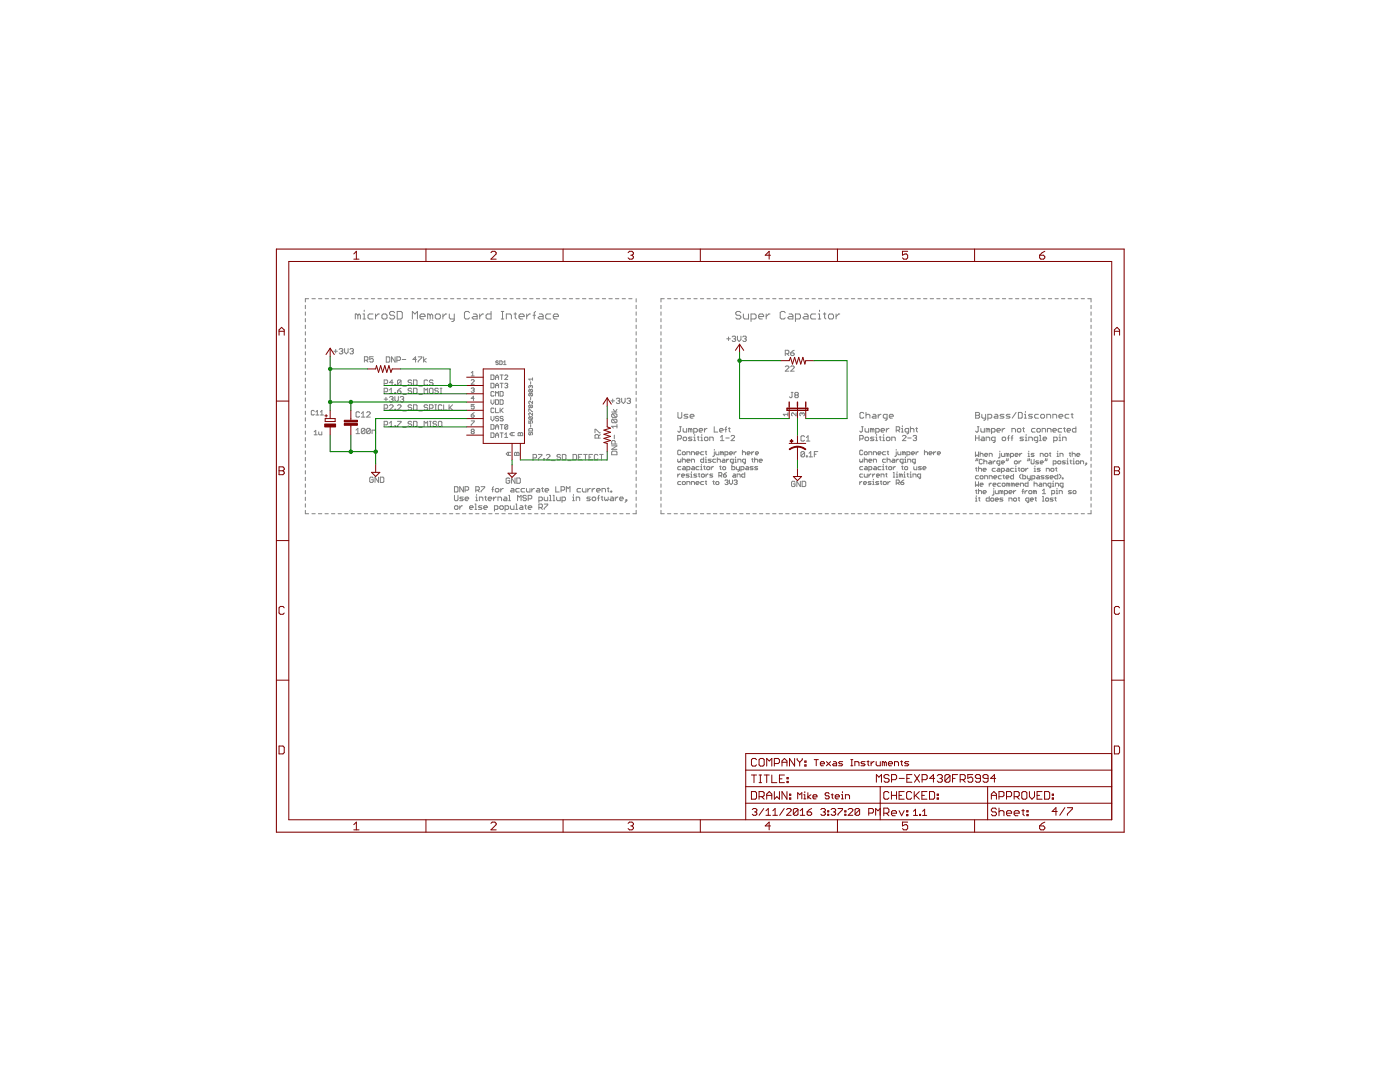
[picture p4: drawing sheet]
<svg xmlns="http://www.w3.org/2000/svg" width="279mm" height="216mm" viewBox="0 0 279 216" stroke-linecap="round" stroke-linejoin="round" font-family="sans-serif">
<g fill="none" stroke="#808080" stroke-width=".2">
<path d="M61.6 59.6h-.7v.7M62.3 59.6h.6M63.6 59.6h.6M64.9 59.6h.7M66.2 59.6h.7M67.5 59.6h.7M68.8 59.6h.7M70.1 59.6h.7M71.5 59.6h.6M72.8 59.6h.6M74.1 59.6h.7M75.4 59.6h.7"/>
<path d="M76.8 59.6h.6M78.1 59.6h.6M79.4 59.6h.7M80.7 59.6h.7M82 59.6h.7M83.3 59.6h.7M84.6 59.6h.7M86 59.6h.6M87.3 59.6h.6M88.6 59.6h.7M89.9 59.6h.7M91.2 59.6h.7"/>
<path d="M92.5 59.6h.7M93.9 59.6h.6M95.2 59.6h.6M96.5 59.6h.7M97.8 59.6h.7M99.1 59.6h.7M100.5 59.6h.6M101.8 59.6h.6M103.1 59.6h.7M104.4 59.6h.7M105.7 59.6h.7M107 59.6h.7"/>
<path d="M108.4 59.6h.6M109.7 59.6h.6M111 59.6h.7M112.3 59.6h.7M113.6 59.6h.7M114.9 59.6h.7M116.2 59.6h.7M117.6 59.6h.6M118.9 59.6h.6M120.2 59.6h.7M121.5 59.6h.7M122.8 59.6h.7"/>
<path d="M124.2 59.6h.6M125.5 59.6h.6M127 59.6v.7M132.6 59.6h-.7v.7M133.2 59.6h.7M134.5 59.6h.7M135.8 59.6h.7M137.2 59.6h.6M138.5 59.6h.6M139.8 59.6h.6M141.1 59.6h.7M142.4 59.6h.7"/>
<path d="M143.7 59.6h.7M145 59.6h.7M146.3 59.6h.7M147.6 59.6h.7M148.9 59.6h.7M150.3 59.6h.6M151.6 59.6h.6M152.9 59.6h.6M154.2 59.6h.7M155.5 59.6h.7M156.8 59.6h.7M158.1 59.6h.7"/>
<path d="M159.4 59.6h.7M160.7 59.6h.7M162.1 59.6h.6M163.4 59.6h.6M164.7 59.6h.6M166 59.6h.6M167.3 59.6h.7M168.6 59.6h.7M169.9 59.6h.7M171.2 59.6h.7M172.5 59.6h.7M173.8 59.6h.7"/>
<path d="M175.2 59.6h.6M176.5 59.6h.6M177.8 59.6h.6M179.1 59.6h.6M180.4 59.6h.7M181.7 59.6h.7M183 59.6h.7M184.3 59.6h.7M185.6 59.6h.7M186.9 59.6h.7M188.3 59.6h.6M189.6 59.6h.6"/>
<path d="M190.9 59.6h.6M192.2 59.6h.6M193.5 59.6h.7M194.8 59.6h.7M196.1 59.6h.7M197.4 59.6h.7M198.7 59.6h.7M200 59.6h.7M201.4 59.6h.6M202.7 59.6h.6M204 59.6h.6M205.3 59.6h.7"/>
<path d="M206.6 59.6h.7M207.9 59.6h.7M209.2 59.6h.7M210.5 59.6h.7M211.8 59.6h.7M213.1 59.6h.7M214.5 59.6h.6M215.8 59.6h.6M217.1 59.6h.6v.7M60.9 60.9v.7M60.9 62.2v.7M60.9 63.6v.6"/>
<path d="M60.9 64.9v.7M60.9 66.2v.7M60.9 67.5v.7M60.9 68.8v.7M60.9 70.2v.6M60.9 71.5v.7M60.9 72.8v.7M60.9 74.1v.7M60.9 75.4v.7M60.9 76.8v.6M60.9 78.1v.6M60.9 79.4v.7"/>
<path d="M66.6 70.1h.7M67 69.7v.7M67.7 69.7l.2-.1h.3l.2 .1-.2 .4M68.1 70.1h.1M68.2 70.1l.2 .2-.2 .3h-.3l-.2-.2M68.8 69.6v.7l.3 .3 .4-.3v-.7M69.8 69.7l.2-.1h.4l.1 .1-.1 .4M70.2 70.1h.2M70.4 70.1l.1 .2-.1 .3h-.4l-.2-.2M71.4 62.9v.7M71.4 62.9l-.2-.2h-.3v.9M71.4 62.9l.3-.2 .2 .2v.7"/>
<path d="M72.4 62.7h.3v.9M72.4 63.6h.5M72.7 61.9v.2M72.7 71.9h.6l.1-.2v-.3l-.1-.2h-.6v1M73.1 71.9l.3 .3M74.4 62.7h-.7l-.3 .2v.5l.3 .2h.7M74.5 71.2h-.7v.5l.3-.2 .4 .2v.4l-.2 .1h-.3l-.2-.1M75 62.7v.9M75.7 62.7h-.2l-.5 .5M76.5 62.7h.5l.2 .2v.5l-.2 .2h-.5l-.3-.2v-.5zM76.7 79.7h.7M76.7 76.5h.5l.2-.2v-.3l-.2-.2h-.5v1.1"/>
<path d="M76.7 78.2h.5l.2-.2v-.4l-.2-.1h-.5v1M77 79.3v.7M77.1 71.2h.5l.2 .2v.7l-.2 .2h-.5zM77.7 78.5h.7M77.7 79.3l.2-.2h.4l.1 .2-.1 .4M77.7 77.8l.4-.3v1M78.1 79.7h.2M78.3 79.7l.1 .1-.1 .4h-.4l-.2-.2M78.4 76.3h-.7l.6-.5v1.1M78.8 62.4l-.3-.3h-.5l-.3 .3v.3l.3 .2h.5l.3 .3v.2l-.3 .2h-.5l-.3-.2M78.8 78.4h.2v.1h-.2zM78.8 76.7h.2v.2h-.2z"/>
<path d="M78.8 79.1v.7l.3 .4 .4-.4v-.7M78.8 71.2v1.1l-.7-1.1v1.1M79.2 71.9h.5l.2-.2v-.3l-.2-.2h-.5v1.1M79.3 62.1h.7l.3 .3v1l-.3 .2h-.7zM79.3 78h.6l.1 .4-.1 .1h-.4l-.2-.1zM79.9 79.3l.1-.2h.4l.2 .2-.2 .4M80 76l-.1-.2h-.4l-.2 .2v.7M80 76v.7l-.1 .2h-.4l-.2-.2M80 76l-.7 .7M80 77.5l-.7 .5M80.2 79.7h.2M80.3 71.7h.7"/>
<path d="M80.4 79.7l.2 .1-.2 .4h-.4l-.1-.2M80.4 77h.7M80.4 78.7h.7M82.2 77.6l-.2-.1h-.4l-.2 .1 .2 .4h.4l.2 .2-.2 .3h-.4l-.2-.1M82.2 76l-.2-.2h-.4l-.2 .2 .2 .3h.4l.2 .2-.2 .4h-.4l-.2-.2M82.3 63.6v-1.5l.5 .6 .5-.6v1.5M82.5 77.5h.6l.1 .1v.8l-.1 .1h-.6zM82.5 75.8h.6l.1 .2v.7l-.1 .2h-.6zM83.1 71.7h-.7l.5-.5v1.1M83.5 71.2h.7v.2l-.7 .7v.2M83.6 77h.7M83.6 78.7h.7"/>
<path d="M83.8 63.2h1v-.3l-.2-.2h-.5l-.3 .2v.5l.3 .2h.5M84.5 71.2v1.1M84.6 78.5v-1l.4 .3 .3-.3v1M85.1 71.5l-.6 .4 .6 .4M85.3 76l-.1-.2h-.4l-.2 .2v.7l.2 .2h.4l.1-.2M85.7 77.6l.2-.1h.3l.2 .1v.8l-.2 .1h-.3l-.2-.1zM85.9 62.9l-.3-.2h-.3v.9M85.9 62.9v.7M85.9 62.9l.2-.2 .3 .2v.7M86.4 76l-.2-.2h-.3l-.2 .2v.2l.2 .1h.3l.2 .4-.2 .2h-.3l-.2-.2M87.1 62.7h.5l.3 .2v.5l-.3 .2h-.5l-.2-.2v-.5zM87.5 77.6l-.2-.1h-.3l-.2 .1 .2 .4h.3l.2 .2-.2 .3h-.3l-.2-.1"/>
<path d="M87.8 78.5h.4M87.8 77.5h.4M88 77.5v1M88.4 62.7v.9M89.2 62.7h-.3l-.5 .5M89.7 62.7v.7l.2 .2h.8M90.7 62.7v1.2l-.3 .3h-.3M93.7 62.4l-.2-.3h-.6l-.2 .3v1l.2 .2h.6l.2-.2M94 77.6l.5-.2 .1 .2-.1 .3M94 75.9l.2-.1 .4 .1-.6 .8h.6M94 74.4l.3-.3v.9M94 75h.6"/>
<path d="M94.3 77.9h.2M94.5 62.7h.5l.2 .2v.7h-.7l-.3-.2 .3-.2h.7M94.5 77.9l.1 .1-.1 .3-.5-.2M94.6 79.5h-.6l.5-.4v.8M95.7 62.7v.9M96.5 62.7h-.3l-.5 .5M98 76.5h.4l.2 .1v.6l-.2 .2h-.4zM98 74.8h.4l.2 .2v.6l-.2 .1h-.4zM98 79.8v.6l.3 .3 .3-.3v-.6M98 62.1v1.5h-.7l-.3-.2v-.5l.3-.2h.7M98.6 78.3l-.2-.2-.4 .2v.6l.1 .1 .5-.1M98.9 77.4v-.6l.3-.3 .3 .3v.6"/>
<path d="M98.9 76.9h.6M98.9 75.7v-.6l.3-.3 .3 .3v.6M98.9 79v-.9l.3 .3 .3-.3v.9M98.9 79.8h.5l.1 .1v.6l-.1 .2h-.5zM98.9 75.3h.6M99.4 72.1l-.1-.1-.3 .1 .1 .3 .3 .1-.1 .2-.3-.1M99.7 72l.5 .1-.1 .6h-.4zM99.8 78.1h.5l.1 .2v.6l-.1 .1h-.5zM99.8 79.8h.5l.1 .1v.6l-.1 .2h-.5zM99.8 76.5h.6M99.8 74.8h.6M100 63.6h.5"/>
<path d="M100 62.1h.5M100.1 74.8v.9M100.1 76.5v.9M100.3 62.1v1.5M100.5 72.3l.3-.3v.7M100.5 72.7h.5M100.7 75l.2-.2 .4 .2-.6 .7h.6M100.7 76.6l.5-.1 .1 .1-.1 .3M101 76.9h.2M101 63.6v-.9h.8l.3 .2v.7M101.2 76.9l.1 .2-.1 .3-.5-.2M102.6 62.7h.5"/>
<path d="M102.8 62.4v1l.3 .2M103.6 63.2h1v-.3l-.2-.2h-.6l-.2 .2v.5l.2 .2h.6M105.1 62.7v.9M105.7 77.7l-.2 .4 .7 .1M105.7 78.5l-.2 .4 .7 .1M105.7 77.7l.6 .2-.1 .3M105.7 78.5l.6 .1-.1 .4M105.7 78.5l.5 .5M105.7 77.7l.5 .5M105.9 62.7h-.3l-.5 .5M105.9 77.1l-.1-.2-.3 .2 .2 .3M105.9 76.2v.5"/>
<path d="M105.9 77.1v.1M105.9 79.3v.5M105.9 77.1l.1-.2 .3 .2-.1 .3M106.3 75.4v.5M106.3 75.6h-.8l.3 .3M106.4 62.9h.5M106.9 62.1l-.3 .3v1.2M107.6 62.7h.5l.3 .2v.7h-.8l-.2-.2 .2-.2h.8M109.9 62.7h-.7l-.3 .2v.5l.3 .2h.7M110.4 63.2h1v-.3l-.2-.2h-.5l-.3 .2v.5l.3 .2h.5M121.9 80h.7M122.3 79.6v.7"/>
<path d="M123 79.6l.2-.1h.3l.2 .1-.2 .4M123.3 80h.2M123.5 80l.2 .2-.2 .3h-.3l-.2-.2M124.1 79.5v.7l.3 .3 .4-.3v-.7M125.1 79.6l.2-.1h.3l.2 .1-.2 .4M125.5 80h.1M125.6 80l.2 .2-.2 .3h-.3l-.2-.2M127 60.9v.7M127 62.2v.7M127 63.6v.6M127 64.9v.7M127 66.2v.7"/>
<path d="M127 67.5v.7M127 68.8v.7M127 70.2v.6M127 71.5v.7M127 72.8v.7M127 74.1v.7M127 75.4v.7M127 76.8v.6M127 78.1v.6M127 79.4v.7M131.9 60.9v.7M131.9 62.2v.7"/>
<path d="M131.9 63.6v.6M131.9 64.9v.7M131.9 66.2v.7M131.9 67.5v.7M131.9 68.8v.7M131.9 70.2v.6M131.9 71.5v.7M131.9 72.8v.7M131.9 74.1v.7M131.9 75.4v.7M131.9 76.8v.6M131.9 78.1v.6"/>
<path d="M131.9 79.4v.7M145 67.6h.8M145.4 67.2v.7M146.1 67.2l.2-.1h.3l.2 .1-.2 .4M146.5 67.6h.1M146.6 67.6l.2 .2-.2 .3h-.3l-.2-.2M147.2 67.1v.7l.3 .3 .4-.3v-.7M147.8 62.4l-.2-.3h-.5l-.3 .3v.3l.3 .2h.5l.2 .3v.2l-.2 .2h-.5l-.3-.2M148.2 67.2l.2-.1h.4l.1 .1-.1 .4M148.4 62.7v.7l.2 .2h.8v-.9M148.6 67.6h.2M148.8 67.6l.1 .2-.1 .3h-.4l-.2-.2"/>
<path d="M149.9 63.6h.7l.3-.2v-.5l-.3-.2h-.7v1.5M151.4 63.2h1v-.3l-.3-.2h-.4l-.3 .2v.5l.3 .2h.4M152.9 62.7v.9M153.7 62.7h-.3l-.5 .5M156.7 73.2l.2-.2h.3l.2 .2v.2l-.7 .7h.7M156.7 70.6h.5l.2-.2v-.3l-.2-.2h-.5v1.1M156.7 62.4l-.2-.3h-.5l-.3 .3v1l.3 .2h.5l.2-.2M157.1 70.6l.3 .4M157.5 62.7h.5l.2 .2v.7h-.7l-.3-.2 .3-.2h.7M157.8 73.2l.2-.2h.3l.2 .2v.2l-.7 .7h.7M157.8 70.4h.5l.2 .4-.2 .2h-.3l-.2-.2zM157.9 78.3h.4"/>
<path d="M158.1 78.3v.9l-.2 .2-.4-.2M158.5 69.9l-.7 .5M158.7 63.6h.8l.2-.2v-.5l-.2-.2h-.8v1.5M158.8 78.8l-.2-.1 .2-.4h.3l.2 .2-.2 .3M158.8 78.8l-.2 .2 .2 .4h.3l.2-.2-.2-.4M158.8 78.8h.3M160.5 62.7h.5l.3 .2v.7h-.8l-.2-.2 .2-.2h.8M162.8 62.7h-.8l-.2 .2v.5l.2 .2h.8M163.3 62.7h.3v.9M163.3 63.6h.5M163.6 61.9v.2M164.3 62.7h.5"/>
<path d="M164.6 62.4v1l.2 .2M165.3 62.9l.3-.2h.5l.2 .2v.5l-.2 .2h-.5l-.3-.2zM166.9 62.7v.9M167.6 62.7h-.2l-.5 .5M217.7 60.9v.7M217.7 62.2v.7M217.7 63.6v.6M217.7 64.9v.7M217.7 66.2v.7M217.7 67.5v.7M217.7 68.8v.7M217.7 70.2v.6"/>
<path d="M217.7 71.5v.7M217.7 72.8v.7M217.7 74.1v.7M217.7 75.4v.7M217.7 76.8v.6M217.7 78.1v.6M217.7 79.4v.7M60.9 80.7v.7M60.9 82v.7M60.9 83.4v.6M60.9 84.7v.6M60.9 86v.7"/>
<path d="M60.9 87.3v.7M60.9 88.6v.7M60.9 90v.6M60.9 91.3v.6M60.9 92.6v.7M60.9 93.9v.7M60.9 95.2v.7M60.9 96.6v.6M60.9 97.9v.7M60.9 99.2v.7M62.7 86.8h.6M62.7 86.2l.3-.3v.9"/>
<path d="M62.7 82.1l-.1-.2h-.3l-.2 .2v.6l.2 .1 .4-.1M63 82.8h.6M63 82.2l.3-.3v.9M63.6 86.2v.4l.2 .2h.4v-.6M63.9 82.8h.7M63.9 82.2l.3-.3v.9M71.1 85.8l.3-.3v1M71.1 86.5h.7M71.8 82.4l-.2-.2h-.4l-.1 .2v.7l.1 .1h.4l.2-.1M72.1 83.2h.7M72.1 82.5l.4-.3v1M72.8 85.7v.7l-.2 .1h-.3l-.2-.1"/>
<path d="M72.8 85.7l-.2-.2h-.3l-.2 .2v.7M72.8 85.7l-.7 .7M73.2 82.4l.2-.2h.3l.2 .2v.1l-.7 .7h.7M73.9 85.7v.7l-.2 .1h-.3l-.2-.1M73.9 85.7l-.2-.2h-.3l-.2 .2v.7M73.9 85.7l-.7 .7M74.3 86.5v-.7h.5l.2 .2v.5M74.5 95.4l-.2-.2h-.3l-.2 .2v.7l.2 .2h.3l.2-.2v-.4h-.4M75.5 95.2v1.1l-.7-1.1v1.1M75.9 95.2h.5l.2 .2v.7l-.2 .2h-.5zM76.7 81.5h.5l.2-.2v-.4l-.2-.1h-.5v1M76.7 84.8h.5l.2-.2v-.4l-.2-.1h-.5v1"/>
<path d="M77.7 80.9l.2-.1h.4l.1 .1v.2l-.7 .7h.7M77.7 84.4l.4-.3v1M77.7 85.1h.7M78.8 81.7h.2v.1h-.2zM78.8 85h.2v.1h-.2zM79.3 84.1h.7l-.7 1M79.3 80.9l.2-.1h.4l.1 .1v.2l-.7 .7h.7M80.4 85.3h.7M80.4 82h.7M82.2 80.9l-.2-.1h-.4l-.2 .1 .2 .4h.4l.2 .2-.2 .3h-.4l-.2-.1M82.2 84.2l-.2-.1h-.4l-.2 .1 .2 .4h.4l.2 .2-.2 .3h-.4l-.2-.1M82.5 80.8h.6l.1 .1v.8l-.1 .1h-.6z"/>
<path d="M82.5 84.1h.6l.1 .1v.8l-.1 .1h-.6zM83.6 85.3h.7M83.6 82h.7M84.6 85.1v-1l.4 .3 .3-.3v1M85.3 80.9l-.1-.1h-.4l-.2 .1 .2 .4h.4l.1 .2-.1 .3h-.4l-.2-.1M85.7 81.5h.5l.2-.2v-.4l-.2-.1h-.5v1M85.7 84.1h.4M85.7 85.1h.4M85.9 84.1v1M86.8 80.8h.3M86.8 81.8h.3M87 80.8v1"/>
<path d="M87.1 84.2l-.1-.1h-.4l-.2 .1 .2 .4h.4l.1 .2-.1 .3h-.4l-.2-.1M87.5 84.2l.2-.1h.3l.2 .1v.8l-.2 .1h-.3l-.2-.1zM88.2 80.9l-.2-.1h-.3l-.2 .1v.8l.2 .1h.3l.2-.1M88.5 80.8v1h.8M89.6 80.8v1M89.8 81.3l.5 .5M90.3 80.8l-.7 .7M90.7 97.1h.5l.2 .2v.7l-.2 .2h-.5zM90.7 98.8v.9l.2 .2h.3l.2-.2v-.9M92.5 97.1v1.1l-.7-1.1v1.1M92.5 99.2h-.6l-.1 .2 .7 .3-.2 .2h-.5M92.8 97.8h.5l.2-.2v-.3l-.2-.2h-.5v1.1"/>
<path d="M92.8 99.5h.7l-.2-.3h-.3l-.2 .2v.3l.2 .2h.3M94 84h.6l-.6 .9M94 82.8h.5l.1 .3-.4 .1zM94.2 86.1l-.2 .2 .2 .3 .4-.2-.1-.3M94.2 86.1l-.2-.1 .2-.4h.3l.1 .2-.1 .3M94.2 86.1h.3M94.6 80.7h-.6v.5l.3-.2 .3 .2-.1 .4-.5-.2M94.6 82.3l-.6 .5M95 97.8h.5l.2-.2v-.3l-.2-.2h-.5v1.1M95 99.9h.3M95 99.2h.1v.7M95.1 98.7v.1"/>
<path d="M95.3 97.8l.4 .4M95.7 99.9v-.7h.5l.2 .2v.5M96 97.1h.7l-.7 1.1M96.7 99.2h.4M96.9 99v.7l.2 .2M97.4 99.5h.7l-.1-.3h-.4l-.2 .2v.3l.2 .2h.4M98 86.4h.4l.2 .1v.6l-.2 .2h-.4zM98 83.1v.6l.3 .3 .3-.3v-.6M98 84.7h.4l.2 .2v.6l-.2 .1h-.4zM98.1 97.6h.4M98.5 97.1l-.2 .2v.9M98.5 99.2v.7"/>
<path d="M98.6 81.6l-.2-.2-.4 .2v.6l.1 .1 .5-.1M98.8 97.6l.2-.1h.4l.2 .1v.4l-.2 .2h-.4l-.2-.2zM98.9 85.2h.6M98.9 81.4v.9h.6M98.9 85.6v-.6l.3-.3 .3 .3v.6M98.9 87.3v-.6l.3-.3 .3 .3v.6M98.9 86.8h.6M99 99.2h-.2l-.3 .3M99.4 99.9v-.7h.5l.2 .2v.5M99.5 83.2l-.5-.1-.1 .3 .5 .1 .1 .3-.1 .2-.5-.2M99.8 86.4h.6M99.8 84.7h.6"/>
<path d="M99.8 81.4v.9M99.9 97.5v.7M100 81.9l.4 .4M100.1 84.7v.9M100.1 86.4v.9M100.4 83.2l-.1-.1-.5 .1 .2 .3 .4 .2-.1 .3-.5-.2M100.4 81.4l-.6 .6M100.5 97.5h-.2l-.4 .3M100.6 99.2h.4l.2 .2v.5h-.6l-.1-.2 .1-.2h.6M100.7 86.7l.3-.3v.9M100.7 87.3h.6M101.3 84.9l-.1-.2-.5 .2v.6"/>
<path d="M101.3 84.9v.6l-.1 .1-.5-.1M101.3 84.9l-.6 .6M101.5 90.3v.6M101.5 99.9h.4M101.5 98.8h.2v1.1M101.7 95.5l-.2-.1h-.3l-.2 .1v.8l.2 .1h.3l.2-.1v-.4h-.3M101.9 90.3h-.6l-.3 .3 .3 .3h.6M102 97.5h.4l.2 .1v.6h-.6l-.1-.2 .1-.2h.6M102.2 86.3v.6M102.7 86.3h-.7l-.3 .3 .3 .3h.7M102.8 95.4v1l-.7-1v1M102.8 90.3l.3 .1 .3-.1 .2 .1v.5h-.9v-.5z"/>
<path d="M103.1 90.4v.5M103.1 95.4h.6l.1 .1v.8l-.1 .1h-.6zM103.3 99.9v-1.1l.3 .4 .4-.4v1.1M103.4 86.5l.1-.2 .3 .2 .4-.2 .1 .2v.4h-.9zM103.6 97.5h-.5l-.2 .1v.4l.2 .2h.5M103.8 86.5v.4M104.7 97.5h-.5l-.2 .1v.4l.2 .2h.5M105.1 99l-.2-.2h-.4l-.1 .2 .1 .4h.4l.2 .1-.2 .4h-.4l-.1-.2M105.1 97.5v.5l.1 .2h.6v-.7M105.4 99.5h.5l.2-.1v-.4l-.2-.2h-.5v1.1M105.5 82.1v-.5l.8 .5M105.5 83.9v.6h.4l-.1-.3 .1-.3 .4 .2-.1 .4"/>
<path d="M105.7 85.5h.5l.1 .5h-.8zM105.7 86.3l-.2 .1 .2 .4 .2-.1 .1-.4 .3 .1-.1 .4M105.7 80.8l-.2 .4 .7 .1M105.7 83.2l-.2 .3 .7 .2M105.7 80.8l.6 .2-.1 .3M105.7 83.2l.6 .1-.1 .4M105.7 83.2l.5 .5M105.7 80.8l.5 .5M105.9 84.7v.5M106.1 97.5v.7M106.3 80.1v.5l-.5-.5-.3 .1 .2 .4M106.3 82.4v.5l-.5-.5-.3 .1 .2 .4"/>
<path d="M106.4 91.4h.5l.2-.2v-.4l-.2-.1h-.5v1M106.7 97.5h-.2l-.4 .3M107.2 97.5h.3l.2 .1v.6h-.5l-.2-.2 .2-.2h.5M107.4 90.7h.7v.1l-.7 .7v.2M107.5 99.9h.6l.1-.2v-.3l-.1-.2h-.6v1M108.1 97.5h.3M108.2 97.3v.7l.2 .2M108.5 91.5h.2v.2h-.2zM108.6 99.2v.5l.2 .2h.5v-.7M108.8 97.8h.7l-.2-.3h-.3l-.2 .1v.4l.2 .2h.3M109 90.8l.2-.1h.4l.1 .1v.2l-.7 .7h.7M109.7 99.9h.3"/>
<path d="M109.7 98.8h.2v1.1M110.1 91.9h.7M110.4 99.9h.3M110.4 98.8h.2v1.1M110.9 97.1v1.1h.7M111.1 99.2v.5l.2 .2h.5v-.7M111.9 90.8l-.2-.1h-.4l-.1 .1 .1 .4h.4l.2 .2-.2 .3h-.4l-.1-.2M112 97.8h.5l.2-.2v-.3l-.2-.2h-.5v1.1M112.2 99.9h.5l.2-.2v-.3l-.2-.2h-.5v1M112.2 90.7h.6l.1 .1v.7l-.1 .2h-.6zM113 98.2v-1.1l.4 .4 .3-.4v1.1M113.3 91.9h.7"/>
<path d="M114.3 99.9h.3M114.3 99.2h.1v.7M114.4 90.7h.5l.2 .1v.7l-.2 .2h-.5zM114.4 98.7v.1M115 99.9v-.7h.5l.2 .2v.5M115.4 91.2h.4M115.9 97.5h-.6l-.1 .1v.4l.1 .2h.6M116.1 90.7h-.7v1h.7M116.2 97.5v.5l.2 .2h.5v-.7M116.5 90.7h.7M116.8 90.7v1M117.3 97.5v.7"/>
<path d="M117.6 91.2h.3M117.8 99.2h-.5l-.2 .2 .7 .3-.2 .2h-.5M117.8 97.5h-.2l-.3 .3M118.2 97.5v.7M118.3 90.7h-.7v1h.7M118.4 99.2h.3l.2 .2v.3l-.2 .2h-.3l-.2-.2v-.3zM118.7 97.5l-.5 .3M118.7 86.4v-.7h.2l.7 .7h.2M119.1 97.8h.7l-.2-.3h-.3l-.2 .1v.4l.2 .2h.3M119.3 99.4h.3M119.3 90.8l-.2-.1h-.3l-.2 .1v.7l.2 .2h.3l.2-.2M119.4 87.4v-.5l-.1-.2h-.4l-.2 .2v.5h1.1"/>
<path d="M119.6 98.8l-.2 .2v.9M119.7 90.7h.7M119.8 86.7l-.4 .4M120 99.2h.3M120 90.7v1M120.1 98.2v-.7h.6l.1 .1v.6M120.1 99v.7l.2 .2M120.7 99.2v.5l.1 .2 .2-.2 .2 .2 .2-.2v-.5M121.2 97.5h.3M121.4 97.3v.7l.1 .2M121.9 98h.2v.2h-.2zM121.9 99.2h.4l.1 .2v.5h-.5l-.2-.2 .2-.2h.5"/>
<path d="M122.1 89h1l-1 .7h1M122.1 82.2h1M122.2 90h.7l.2 .2v.5h-1v-.5zM122.2 83.7h.7l.2 .1v.4l-.2 .1M122.2 82.6h.7l.2 .2v.3l-.2 .2M122.2 82.6l-.1 .2v.3l.1 .2h.7M122.2 83.7l-.1 .1v.4l.1 .1h.7M122.2 83.7l.7 .6M122.2 82.6l.7 .7M122.4 81.7l.4 .5 .3-.5M122.6 86.8v.7M122.8 88.6v-.5l-.2-.2h-.4l-.1 .2v.5h1"/>
<path d="M122.8 99.2v.7M123.1 84.7v.7M123.1 85.1h-1l.3 .3M123.3 99.2l-.5 .3M123.7 99.5h.7l-.2-.3h-.4l-.1 .2v.3l.1 .2h.4M124.9 99.7h.2v.2h-.2zM125.1 99.9l-.4 .3M127 80.7v.7M127 82v.7M127 83.4v.6M127 84.7v.6M127 86v.7"/>
<path d="M127 87.3v.7M127 88.6v.7M127 90v.6M127 91.3v.6M127 92.6v.7M127 93.9v.7M127 95.2v.7M127 96.6v.6M127 97.9v.7M127 99.2v.7M131.9 80.7v.7M131.9 82v.7"/>
<path d="M131.9 83.4v.6M131.9 84.7v.6M131.9 86v.7M131.9 87.3v.7M131.9 88.6v.7M131.9 90v.6M131.9 91.3v.6M131.9 92.6v.7M131.9 93.9v.7M131.9 95.2v.7M131.9 96.6v.6M131.9 97.9v.7"/>
<path d="M131.9 99.2v.7M135.3 87.6h.5l.2-.2v-.3l-.2-.2h-.5v1M135.3 91.6v.5l.1 .1 .2-.1 .1 .1 .2-.1v-.5M135.3 94.6v.6M135.3 82.3v.9l.2 .2h.4l.2-.2v-.9M135.6 85.2h.4M135.7 94.6l-.4 .3M135.8 85.2v.8l-.2 .2-.3-.2M135.9 90l-.2-.2h-.3l-.1 .2v.6l.1 .1 .5-.1M135.9 93.1h-.5l-.1 .2 .1 .4h.5M135.9 96.1h-.5l-.1 .1 .1 .5h.5M136 94.9h.6l-.1-.3-.5 .1v.4l.5 .1"/>
<path d="M136.2 90.3l.4-.2 .2 .5-.5 .1zM136.2 91.8l.4-.2 .2 .2v.4M136.2 91.3v.9M136.3 93.1l.5 .2v.4h-.5l-.1-.1 .1-.2h.5M136.3 96.1l.5 .1-.2 .5-.4-.2zM136.3 85.5v.5l.2 .2h.5v-.7M136.3 87.4l.2-.2h.4l.1 .2v.4l-.1 .1h-.4l-.2-.1zM137.1 90.7v-.6h.4l.2 .2v.4M137.1 91.9h.6l-.2-.3-.4 .2 .1 .4h.3M137.1 93.7h.4l.2-.4-.2-.2h-.4v.9M137.1 96.7v-.6h.4l.2 .1v.5M137.3 82.7h-.6l-.2 .2 .2 .2h.4l.2 .1-.2 .2h-.6"/>
<path d="M137.5 94.6h-.4l-.2 .1 .2 .2 .4 .2-.1 .1h-.5M137.7 83.1h.8l-.2-.4h-.4l-.2 .2v.3l.2 .2h.4M137.8 85.7l-.4-.2v.7M137.8 85.7v.5M137.8 85.7l.1-.2 .2 .2v.5M137.8 94.6h.2v.6M137.8 95.2h.3M138 90.7v-.6h.5l.1 .2v.4M138 92.2v-.6h.5l.1 .2v.4M138 96.7v-.6h.5l.1 .1v.5M138 94.1v.2M138.1 87.2h-.5l-.2 .2 .2 .2h.3l.2 .2-.2 .1h-.5"/>
<path d="M138.1 93.1l.5 .2v.4h-.5l-.1-.1 .1-.2h.5M138.5 86.2h.5l.2-.2v-.3l-.2-.2h-.5v1.1M138.5 87.9h.3M138.5 87.2h.1v.7M138.6 86.7v.2M138.9 90.4h.6l-.1-.3-.5 .2v.3l.5 .1M138.9 96.4h.6l-.1-.3-.5 .1v.3l.5 .2M139.1 94.6h-.5l-.1 .1 .1 .2 .5 .2-.2 .1h-.4M139.2 87.2h.3M139.3 87.1v.7l.2 .1M139.4 94.6h.3M139.5 93.1h-.4l-.2 .2v.3l.2 .1h.4"/>
<path d="M139.5 94.4v.7l.2 .1M139.5 85.9h.7l-.1-.4h-.4l-.2 .2v.3l.2 .2h.4M139.8 93.1h.2v.6M139.8 93.7h.3M139.9 87.9h.3M139.9 87.2h.2v.7M140 92.7v.1M140.1 86.7v.2M140.1 94.6l.5 .1-.2 .5-.4-.1zM140.4 90.1h-.4l-.2 .2 .2 .4h.4M140.4 91.3v.9h-.4l-.2-.4 .2-.2h.4M140.4 93.1h.3"/>
<path d="M140.4 96.1h-.4l-.2 .1 .2 .5h.4M140.6 93v.6l.1 .1M140.6 87.4l.2-.2h.3l.2 .2v.4l-.2 .1h-.3l-.2-.1zM140.6 85.5v.7M140.7 90.1h.3M140.7 91.6h.2v.6M140.7 92.2h.3M140.7 96.1h.3M140.9 90v.6l.1 .1M140.9 91.2v.1M140.9 94.6v.6M140.9 95.9v.6l.1 .2"/>
<path d="M141.1 85.5h-.2l-.3 .4M141.2 93.1l.4 .2v.3l-.1 .1-.5-.1zM141.3 94.6l-.4 .3M141.6 87.9v-.7h.6l.1 .2v.5M141.9 91.6h-.4l-.2 .2 .2 .1 .4 .2-.1 .1h-.5M141.9 93.1v.6M142.2 94.6h-.4l-.2 .1 .6 .4-.1 .1h-.5M142.2 96.1h.4M142.4 93.1l-.5 .3M142.4 95.9v.6l.2 .2M142.5 85.2v1h.7M142.6 90.1v.8l-.4 .2"/>
<path d="M142.6 89.7v.1M142.9 90.1v.5l.1 .1h.5v-.6M142.9 91.6h-.5l-.2 .2v.3l.2 .1h.5M143 96.1l.5 .1-.2 .5-.4-.2zM143.2 91.8l.4-.2 .2 .2v.4M143.2 91.3v.9M143.5 94.9h.4l.2-.2-.2-.4h-.4v.9M143.6 85.9h.7l-.2-.4h-.3l-.2 .2v.3l.2 .2h.3M143.6 93.1h.3M143.8 93v.6l.1 .1M143.8 94.9l.3 .3M143.8 87.9h.7"/>
<path d="M143.8 87.2l.3-.3v1M144.1 90.3l-.3-.2v.6M144.1 90.3v.4M144.1 90.3l.1-.2 .2 .2v.4M144.2 91.6l.5 .2v.4h-.5l-.1-.1 .1-.2h.5M144.4 93.1l.4 .2-.1 .4-.5-.1zM144.4 94.7h.4l.2 .4-.5 .1zM144.7 85.7h.3M144.7 90.7h.4l.2-.4-.2-.2h-.4v1M144.7 95.9l.4-.1 .2 .1-.2 .3M144.8 87.4h.7M145 96.2h.1"/>
<path d="M145 91.6v.6M145 94.3l-.6 .4M145 85.2l-.2 .1v.9M145.1 96.2l.2 .2-.2 .3-.4-.2M145.4 85.5h.3M145.4 91.6l-.4 .3M145.5 85.3v.7l.2 .2M145.6 90.4h.6l-.2-.3-.4 .2v.3l.4 .1M145.6 95.8v.6l.3 .3 .3-.3v-.6M145.9 87.1l.2-.2h.3l.2 .2v.1l-.7 .7h.7M146 92.8v.9h.5l.2-.1v-.3l-.2-.2h-.5M146.3 92.2h-.4l-.1-.1 .1-.5h.4v.8l-.3 .1"/>
<path d="M146.3 94.6l.5 .1v.5h-.5l-.1-.1 .1-.2h.5M146.5 95.9l.5-.1 .1 .1-.1 .3M146.5 90.1v.6M146.7 91.6h.1v.6M146.7 92.2h.3M146.8 96.2h.2M146.8 91.2v.1M147 90.1l-.5 .3M147 93.1v.5l.1 .1h.5M147 96.2l.1 .2-.1 .3-.5-.2M147.1 95.2v-.6h.5l.1 .1v.5M147.3 92.2v-.6h.4l.2 .2v.4"/>
<path d="M147.6 93.1v.8l-.3 .1M147.9 93.7h.4l.2-.4-.2-.2h-.4v.9M148.2 90.3l.4-.2 .2 .2v.4M148.2 89.8v.9M148.6 94.3v.9h-.4l-.2-.5 .2-.1h.4M148.8 92.2h-.5l-.1-.1v-.3l.1-.2h.5v.8l-.3 .1M148.9 93.1l.5 .2v.4h-.5l-.1-.1 .1-.2h.5M149.1 90.4h.6l-.2-.3-.4 .2v.3l.4 .1M150 91.6h.3M150 90.1v.6M150.2 91.5v.6l.1 .1M150.3 93.1h-.5l-.1 .2 .6 .3-.1 .1h-.5"/>
<path d="M150.5 90.1l-.5 .3M150.6 91.8l.5-.2 .1 .2v.4M150.6 91.3v.9M150.8 90.4h.6l-.2-.3-.4 .2 .1 .4h.3M151.2 93.1h-.5l-.1 .2 .6 .3-.1 .1h-.5M151.5 91.9h.6l-.1-.3-.5 .2v.3l.2 .1h.3M157.2 82.7h-.9l.3 .3M157.2 82.4v.6M158.7 96.2l-.2-.2h-.4l-.1 .2v.7l.1 .2h.4l.2-.2v-.3h-.4M158.9 82.4v.6l-.8-.6-.1 .1 .1 .5M159.7 96v1.1l-.7-1.1v1.1M160.1 96h.5l.2 .2v.7l-.2 .2h-.5z"/>
<path d="M160.1 82.5v.2M160.1 82.5l-.2-.1-.3 .1 .2 .5M160.1 82.5l.1-.1 .3 .1-.1 .5M160.6 87.1l-.2-.1h-.4l-.1 .1v.7l.1 .2h.4l.2-.2M160.6 90.3l-.2-.2h-.4l-.1 .2v.7M160.6 90.3v.7l-.2 .2h-.4l-.1-.2M160.6 90.3l-.7 .7M160.9 91h.2v.2h-.2zM160.9 87.3l.4-.3v1M160.9 88h.7M161.5 91.2h.7M161.5 90.4l.3-.3v1.1"/>
<path d="M162.5 90.6h.4M163.2 90.1h-.7v1.1M171.6 87.6h.5l.2-.2v-.3l-.2-.2h-.5v1M171.6 91.6v.5l.1 .1 .2-.1 .1 .1 .2-.1v-.5M171.6 96.1v.6M171.9 85.2h.4M172 96.1l-.4 .3M172.1 85.2v.8l-.2 .2-.3-.2M172.2 90l-.2-.2h-.3l-.1 .2v.6l.1 .1 .5-.1M172.2 93.1h-.5l-.1 .2 .1 .4h.5M172.2 94.6h-.5l-.1 .1 .1 .5h.5M172.3 96.4h.6l-.1-.3-.5 .1v.3l.5 .2"/>
<path d="M172.4 82.5l-.2-.2h-.4l-.2 .2v.7l.2 .2h.4l.2-.2M172.5 90.3l.4-.2 .2 .5-.5 .1zM172.5 91.8l.4-.2 .2 .2v.4M172.5 94.6v.5l.1 .1h.5v-.6M172.5 91.3v.9M172.6 85.5v.5l.2 .2h.6v-.7M172.6 87.4l.2-.2h.4l.2 .2v.4l-.2 .1h-.4l-.2-.1zM172.6 93.1l.5 .2v.4h-.5l-.1-.1 .1-.2h.5M172.8 82.3v1.1M172.8 82.9l.2-.2h.4l.2 .2v.5M173.4 90.7v-.6h.4l.2 .2v.4M173.4 91.9h.6l-.2-.3-.4 .2 .1 .4h.3"/>
<path d="M173.4 93.7h.4l.2-.1-.2-.5h-.4v.9M173.4 94.6v.6M173.8 94.6l-.4 .3M173.8 96.1h-.4l-.2 .1 .6 .3-.1 .2h-.5M174.1 85.7l-.4-.2v.7M174.1 85.7v.5M174.1 85.7l.1-.2 .2 .2v.5M174.2 96.1h.1v.6M174.2 94.6v.6M174.2 96.7h.3M174.2 82.7h.4l.2 .2v.5h-.6l-.1-.2 .1-.1h.6M174.3 90.7v-.6h.5l.1 .2v.4"/>
<path d="M174.3 92.2v-.6h.5l.1 .2v.4M174.3 95.6v.2M174.4 87.2h-.5l-.2 .2 .2 .2h.3l.2 .2-.2 .1h-.5M174.5 93.1l.4 .2v.4h-.4l-.2-.1 .2-.2h.4M174.6 94.6l-.4 .3M174.8 86.2h.5l.2-.2v-.3l-.2-.2h-.5v1.1M174.8 87.9h.3M174.8 87.2h.1v.7M174.9 94.9h.6l-.1-.3-.5 .1v.4l.5 .1M174.9 86.7v.2M175.2 90.4h.6l-.1-.3-.5 .2 .2 .4h.3M175.3 82.7v.7"/>
<path d="M175.4 96.1h-.5l-.1 .1 .4 .2 .2 .1-.2 .2h-.4M175.5 87.2h.3M175.7 87.1v.7l.1 .1M175.7 96.1h.3M175.8 82.7h-.2l-.3 .4M175.8 85.9h.7l-.1-.4h-.4l-.2 .2v.3l.2 .2h.4M175.8 95.2v-.6h.5l.1 .1v.5M175.8 95.9v.6l.2 .2M175.8 93.1h-.4l-.2 .2 .2 .4h.4M176.1 93.1h.2v.6M176.1 93.7h.3M176.2 87.9h.4"/>
<path d="M176.2 87.2h.2v.7M176.3 92.7v.1M176.4 86.7v.2M176.4 96.1l.5 .1-.2 .5-.4-.2zM176.7 90.1h-.4l-.2 .2 .2 .4h.4M176.7 91.6h-.4l-.2 .2 .2 .4h.4M176.7 93.1h.3M176.7 94.6h.3M176.9 85.5v.7M176.9 87.4l.2-.2h.3l.2 .2v.4l-.2 .1h-.3l-.2-.1zM176.9 93v.6l.1 .1M176.9 94.4v.7l.1 .1"/>
<path d="M177 83.4h-.5l-.2-.2v-.3l.2-.2h.5v.9l-.3 .2M177 91.3v.9M177 90.1h.4M177 91.8l.5-.2 .2 .2v.4M177.2 90v.6l.2 .1M177.2 96.1v.6M177.4 93.3l.4-.2 .1 .5-.4 .1zM177.4 85.5l-.5 .4M177.5 83.1h.8l-.2-.4h-.4l-.2 .2v.3l.2 .2h.4M177.7 96.1l-.5 .3M178 87.9v-.7h.5l.2 .2v.5M178.1 91.6l.5 .2v.4h-.5l-.2-.1 .2-.2h.5"/>
<path d="M178.3 93.1v.6M178.3 95.2h.3M178.3 94.3h.1v.9M178.7 93.1l-.4 .3M178.9 85.9h.5l.2-.2v-.4l-.2-.1h-.5v1M178.9 89.7v.1M178.9 90.1v.8l-.3 .2M178.9 91.6v.6M178.9 96.4h.4l.2-.5-.2-.1h-.4v.9M178.9 94.6h.1v.6M178.9 95.2h.3M179 94.1v.2"/>
<path d="M179.2 90.1v.5l.1 .1h.5v-.6M179.2 96.4l.3 .3M179.2 85.9l.4 .3M179.3 91.6l-.4 .3M179.8 94.7l.1-.1 .2 .1v.5M179.8 94.7v.5M179.8 96.2h.4l.2 .3-.5 .2-.1-.2zM179.8 94.7l-.3-.1v.6M179.9 86.2h.4M179.9 85.5h.2v.7M179.9 93.1h.3M180.1 85v.2"/>
<path d="M180.1 93v.6l.1 .1M180.1 87.1l.2-.2h.3l.2 .2v.1l-.7 .7h.7M180.2 92.2h-.4l-.2-.1 .2-.5h.4v.8l-.3 .1M180.4 90.3l-.3-.2v.6M180.4 90.3l.1-.2 .2 .2v.4M180.4 90.3v.4M180.4 94.6h.1v.6M180.4 95.2h.3M180.4 95.8l-.6 .4M180.5 91.6h.2v.6M180.5 92.2h.3M180.5 93.3l.5-.2 .1 .5-.4 .1-.2-.1z"/>
<path d="M180.5 94.1v.2M180.7 91.2v.1M181 90.7h.4l.2-.1v-.3l-.2-.2h-.4v1M181 94.6h.3M181.1 87.4h.8M181.1 92.2v-.6h.5l.2 .2v.4M181.1 94.4v.7l.2 .1M181.3 86.2h-.5l-.2-.2v-.3l.2-.2h.5v.9l-.3 .2M181.6 94.6h.2v.6M181.6 95.2h.3M181.7 85.7l.2-.2h.3l.2 .2v.5M181.7 85.2v1"/>
<path d="M181.8 94.1v.2M181.9 90.4h.6l-.1-.3-.5 .2v.3l.5 .1M182.2 95.2v-.6h.5l.1 .1v.5M182.2 87.1l.2-.2h.4l.1 .2-.1 .3M182.4 93.1v.5l.1 .1h.5v-.6M182.6 87.4h.2M182.7 92.2h-.5l-.1-.1 .1-.5h.5v.8l-.3 .1M182.8 85.5h.3M182.8 87.4l.1 .2-.1 .3h-.4l-.2-.1M182.8 90.1v.6M182.9 85.3v.7l.2 .2M183.3 90.1l-.5 .3"/>
<path d="M183.7 95.2h-.4l-.2-.1v-.4l.2-.1h.4v.8l-.3 .1M183.9 93.1h-.5l-.1 .2 .6 .3-.2 .1h-.4M184.2 93.4h.6l-.2-.3-.4 .2v.3l.4 .1M184.5 90.3l.5-.2 .1 .2v.4M184.5 89.8v.9M185.4 90.4h.6l-.1-.3-.5 .2 .1 .4h.4M186.3 90.1v.6M186.8 90.1l-.5 .3M187.1 90.4h.6l-.2-.3-.4 .2 .1 .4h.3M194.7 90.2v.9l.3-.3 .3 .3v-.9M194.7 96.1v.9l.3-.3 .3 .3v-.9M194.7 99.4h.1v.6"/>
<path d="M194.7 93.5h.3M194.7 97.9h.3M194.7 100h.3M194.7 87.4h.7M194.7 86.9v1M194.7 82.3h.6l.2 .2-.2 .4 .2 .3-.2 .2h-.6zM194.7 82.9h.6M194.8 97.7v.7l.2 .1M194.8 91.5v.3l-.1 .2M194.8 93.3v.6l.2 .1M194.8 98.9v.2M195.1 85.2h.3"/>
<path d="M195.1 91.5l-.1 .5M195.2 85.2v.8l-.1 .2-.4-.2M195.3 94.9h-.5l-.1 .2v.3l.1 .1h.5M195.3 93.1v.9M195.3 97.6v.9M195.3 93.6l.4-.1 .2 .1v.4M195.3 98l.4-.1 .2 .1v.5M195.3 99.4h.3M195.4 86.9v1M195.4 99.2v.6l.2 .2M195.6 90.6l.1-.1h.3l.2 .1v.5M195.6 96.7h.6l-.2-.3-.4 .2v.3l.4 .1"/>
<path d="M195.6 90.2v.9M195.7 85.5v.5l.2 .2h.5v-.7M195.7 94.9l.5 .2-.2 .4h-.3l-.1-.1zM195.9 87.2h.4l.1 .2v.5h-.5l-.2-.1 .2-.2h.5M195.9 82.7v.5l.2 .2h.6M196 91.8l-.1-.1-.5 .1v.6l.2 .2 .4-.2M196.2 93.7h.6l-.1-.2-.5 .1 .1 .4h.4M196.2 98.2h.6l-.1-.3-.5 .1 .1 .5h.4M196.3 91.7v.9M196.3 92.1l.5-.1 .2 .1v.5M196.5 90.8h.6l-.1-.3h-.3l-.2 .1 .2 .5h.3M196.5 95.5v-.6h.5l.1 .2v.4"/>
<path d="M196.7 82.7v.9l-.4 .2M196.8 87.9v-.7h.5l.2 .2v.5M197.1 83.4h.6l.2-.2v-.3l-.2-.2h-.6v1.1M197.2 85.7l-.4-.2v.7M197.2 85.7v.5M197.2 85.7l.1-.2 .2 .2v.5M197.4 99.1v.9h-.4l-.2-.2 .2-.4h.4M197.4 91.1v-.6h.5l.1 .1v.5M197.4 92l.5 .1v.5h-.5l-.1-.2 .1-.1h.5M197.4 95.5v-.6h.5l.1 .2v.4M197.4 96.4v.6M197.9 96.4l-.5 .3"/>
<path d="M197.9 99.4h.3l.1 .1-.1 .5-.5-.2zM197.9 86.2h.5l.2-.2v-.3l-.2-.2h-.5v1.1M198.2 96.7h.6l-.2-.3-.4 .2v.3l.4 .1M198.2 92v.6M198.3 95.2h.6l-.1-.3-.5 .2 .2 .4h.3M198.3 97.5v.1M198.3 97.9v.8l-.3 .1M198.6 82.7h.3l.2 .2v.5h-.5l-.2-.2 .2-.1h.5M198.6 87.9h-.5l-.2-.1v-.4l.2-.2h.5v.9l-.4 .2M198.6 93.5h-.4l-.2 .1v.3l.2 .1h.4M198.6 92l-.4 .3M198.6 99.7h.6l-.1-.3h-.3l-.2 .1 .2 .5h.3"/>
<path d="M198.6 97.9v.5l.2 .1h.4v-.6M198.9 85.9h.7l-.1-.4h-.4l-.2 .2v.3l.2 .2h.4M199.1 93.5l.4 .1v.4h-.4l-.2-.1 .2-.2h.4M199.5 92.6h-.4l-.2-.2 .2-.4h.4v.7l-.3 .2M199.5 90.5v.7l-.3 .2M199.5 90v.2M199.7 96.4h-.5l-.1 .2 .1 .4h.5M199.8 94.9h-.4l-.2 .2 .2 .4h.4M199.9 92.3h.5l-.1-.3-.4 .1v.3l.4 .2M199.9 90.5v.4l.1 .2h.4v-.6M199.9 98l-.4-.1v.6M199.9 94h.4l.1-.1-.1-.4h-.4v.9"/>
<path d="M199.9 98v.5M199.9 98l.1-.1 .2 .1v.5M200 87.4l.2-.2h.3l.2 .2v.4l-.2 .1h-.3l-.2-.1zM200 85.5v.7M200.2 96.4l.4 .2-.2 .4-.4-.1zM200.2 94.9h.2M200.2 99.4h-.5l-.2 .1 .5 .2 .2 .1-.2 .2h-.5M200.3 94.8v.6l.1 .1M200.4 82.7h-.6l-.2 .2 .2 .2h.4l.2 .1-.2 .2h-.6M200.4 98.5h.5l.2-.5-.2-.1h-.5v.9M200.5 85.5l-.5 .4M200.8 95.2h.6l-.2-.3-.4 .2 .1 .4h.3"/>
<path d="M200.9 93.5l.5 .1v.4h-.5l-.1-.1 .1-.2h.5M200.9 91.5l-.1 .5M201.1 87.4h.3M201.1 90.6l-.3-.1v.6M201.1 90.6v.5M201.1 90.6l.1-.1 .2 .1v.5M201.2 96.6l-.3-.2v.6M201.2 91.5l-.1 .5M201.2 96.6v.4M201.2 96.6l.2-.2 .1 .2v.4M201.4 98.2h.6l-.2-.3-.4 .1v.4l.4 .1M201.4 100v-.6h.4l.2 .1v.5"/>
<path d="M201.4 86.9l-.1 .2v.8M201.6 82.7h-.6l-.2 .2 .8 .3-.2 .2h-.6M201.7 91.1h.4l.2-.2-.2-.4h-.4v.9M201.8 87.4h.3M202 86.2v-.7h.5l.2 .2v.5M202.1 96.6l-.3-.2v.6M202.1 96.6l.2-.2 .1 .2v.4M202.1 96.6v.4M202.1 86.9l-.1 .2v.8M202.3 93.5h-.5l-.1 .1 .1 .4h.5M202.3 94.6v.9h-.5l-.1-.4 .1-.2h.5M202.3 97.9v.6"/>
<path d="M202.4 92.1l.5-.1 .1 .4-.4 .2zM202.4 99.4h.3l.2 .1-.2 .5-.4-.2v-.3zM202.6 90.8h.6l-.2-.3h-.3l-.1 .1 .1 .5h.3M202.6 93.5h.1v.5M202.6 94h.3M202.7 96.7h.6l-.1-.3-.5 .2v.3l.5 .1M202.7 93v.1M202.7 97.9l-.4 .3M202.8 82.3l-.8 1.1M203.2 85.5h.4l.1 .2v.3l-.1 .2h-.4l-.2-.2v-.3zM203.2 93.5h.3M203.2 99.4h.3"/>
<path d="M203.2 82.3h.6l.2 .2v.7l-.2 .2h-.6zM203.3 92v.6M203.3 93.3v.6l.2 .1M203.3 99.2v.6l.2 .2M203.5 90.5v.6M203.6 97v-.6h.5l.2 .2v.4M203.8 94.6l-.3 .3v.3l.3 .3M203.8 92l-.5 .3M203.9 90.5l-.4 .3M203.9 93.5l.5 .1-.1 .4-.5-.1zM203.9 98h.4M204.1 85.5h.3"/>
<path d="M204.1 94.6v.9h.5l.1-.4-.1-.2h-.5M204.3 87.2h-.6l-.1 .2 .1 .2h.4l.2 .2-.2 .1h-.5M204.3 85.3v.7l.1 .2M204.3 97.6l-.2 .1v.8M204.4 83.4h.4M204.4 82.7h.2v.7M204.6 97.9v.6M204.6 87.9h.4M204.6 87.2h.2v.7M204.6 82.1v.2M204.7 93.5v.5M204.8 86.7v.2"/>
<path d="M205 94.9v.5l.2 .1h.4M205 97.9l-.4 .3M205.2 90.5h.1v.6M205.2 96.1v.9h-.5l-.1-.4 .1-.2h.5M205.2 91.1h.3M205.2 91.5l-.2 .5M205.2 93.5l-.5 .2M205.3 87.9v-.7h.5l.2 .2v.5M205.3 90v.2M205.3 100h-.4l-.2-.2v-.3l.2-.1h.4v.7l-.3 .2M205.5 97.9l.4 .1-.1 .5-.5-.1zM205.5 91.5l-.2 .5"/>
<path d="M205.6 94.9v.8l-.3 .1M205.6 99.7h.6l-.1-.3h-.3l-.2 .1v.3l.5 .2M205.8 91.7v.7l.1 .2 .5-.2v-.7M205.9 95.5h.5l.1-.1-.1-.5h-.5v.9M206 82.7h-.6l-.1 .2 .1 .2h.4l.2 .1-.2 .2h-.5M206.4 90.5h-.5l-.1 .1 .6 .3-.2 .2h-.4M206.4 96.6l.4-.2 .2 .2v.4M206.4 96.1v.9M206.4 93.5h.1v.5M206.4 94h.3M206.5 98v.5M206.5 98l-.3-.1v.6"/>
<path d="M206.5 98l.2-.1 .1 .1v.5M206.5 93v.1M206.5 99.4h.3M206.6 85.5h-.6l-.1 .2v.3l.1 .2h.6M206.7 99.2v.6l.1 .2M207 94.9l.5 .2v.4h-.5l-.2-.1 .2-.2h.5M207.1 85.5h.4l.1 .2v.3l-.1 .2h-.4l-.2-.2v-.3zM207.1 87.9h-.5l-.2-.1v-.4l.2-.2h.5v.9l-.4 .2M207.2 82.7h-.5l-.2 .2v.3l.2 .2h.5M207.3 92h-.5l-.1 .1 .6 .3-.2 .2h-.4M207.5 86.9h.1v1M207.5 87.9h.3"/>
<path d="M207.5 96.4l.4 .2v.4h-.4l-.2-.1 .2-.2h.4M207.6 91.1v-.6h.4l.2 .1v.5M207.6 92.3h.6l-.2-.3-.4 .1v.3l.4 .2M207.6 93.5h-.5l-.1 .1 .1 .1 .5 .2-.1 .1h-.5M207.7 82.9l.2-.2h.4l.2 .2v.3l-.2 .2h-.4l-.2-.2zM208 86.2v-.7h.5l.2 .2v.5M208 99.1h.2v.9M208 98.5h.7M208 97.9l.4-.3v.9M208 100h.4M208.2 87.6h.7l-.2-.4h-.4l-.1 .2v.4l.1 .1h.4M208.2 97v-.6h.5l.1 .2v.4"/>
<path d="M208.4 94.9h-.5l-.1 .2 .1 .1 .5 .2-.2 .1h-.4M208.7 90.5h.3l.1 .1v.3l-.1 .2-.5-.2zM208.7 91.5l-.2 .5M208.8 99.4h.3l.2 .1-.2 .5-.4-.2zM208.8 94v-.5h.5l.1 .1v.4M208.9 83.4v-.7h.6l.2 .2v.5M209 91.5l-.2 .5M209 86.2v-.7h.6l.2 .2v.5M209.3 94.9h-.5l-.1 .2 .1 .1 .5 .2-.2 .1h-.4M209.4 90.5h.3M209.6 95.2h.6l-.2-.3-.4 .2 .1 .4h.3M209.6 90.3v.6l.1 .2"/>
<path d="M209.7 97h-.4l-.2-.1 .2-.5h.4v.8l-.3 .1M209.9 93.5l.4 .1-.1 .4-.5-.1zM209.9 98.5h.4l.2-.1-.2-.5h-.4v.9M210 96.4h.2v.6M210 97h.3M210.1 83.4v-.7h.6l.2 .2v.5M210.1 85.9h.7l-.1-.4h-.4l-.2 .2v.3l.2 .2h.4M210.2 92.6h.4l.2-.2-.2-.4h-.4v.9M210.2 99.4h-.5l-.1 .1 .6 .3-.2 .2h-.4M210.2 96v.1M210.3 87.9h.5l.2-.1v-.4l-.2-.2h-.5v1.1M210.5 99.4h.3"/>
<path d="M210.6 97v-.6h.5l.1 .2v.4M210.6 93.5h.3M210.6 99.2v.6l.2 .2M210.8 93.3v.6l.1 .1M210.8 97.9h.1v.6M210.8 98.5h.3M210.9 90.5h.2v.6M210.9 91.1h.3M210.9 97.5v.1M211.1 92.1l.4-.1 .2 .1v.3l-.5 .2zM211.1 90v.2M211.1 94.6v.9h-.5l-.1-.4 .1-.2h.5"/>
<path d="M211.3 83.1h.8l-.2-.4h-.4l-.2 .2v.3l.2 .2h.4M211.3 87.9h.4M211.3 87.2h.2v.7M211.4 94.6l.3 .3v.3l-.3 .3M211.4 98.5v-.6h.5l.1 .1v.5M211.5 91.1v-.6h.5l.2 .1v.5M211.5 86.7v.2M211.9 85.5h-.6l-.1 .2v.3l.1 .2h.6M212 95.4h.2v.1h-.2zM212.1 87.9v-.7h.5l.2 .2v.5M212.2 97h-.5l-.2-.1v-.3l.2-.2h.5v.8l-.3 .1M212.2 85.5h.4"/>
<path d="M212.4 85.3v.7l.2 .2M212.6 92h-.4l-.2 .1 .2 .2 .4 .1-.1 .2h-.5M212.9 92.6h.3M212.9 92h.2v.6M213 85.9h.7l-.2-.4h-.4l-.1 .2v.3l.1 .2h.4M213.1 91.5v.2M213.3 82.7h-.6l-.1 .2v.3l.1 .2h.6M213.4 90.5h.3M213.5 90.3v.6l.2 .2M213.5 92h.3M213.7 91.8v.6l.1 .2M213.8 82.7h.4"/>
<path d="M213.8 97.9h-.4l-.2 .1 .6 .4-.1 .1h-.5M214 82.5v.7l.2 .2M214 90.6l.1-.1h.3l.2 .1v.5M214 90.2v.9M214.1 92.6h.3M214.1 98l.5-.1 .1 .5-.4 .1zM214.1 92h.2v.6M214.3 91.5v.2M214.7 85.2v1h-.5l-.2-.2v-.3l.2-.2h.5M214.7 92.1l.5-.1 .1 .4-.4 .2zM214.9 90.8h.6l-.2-.3h-.2l-.2 .1v.3l.4 .2M215.6 92.6v-.6h.5l.2 .1v.5"/>
<path d="M216.7 92.4h.2v.2h-.2zM216.9 92.6l-.3 .3M217.7 80.7v.7M217.7 82v.7M217.7 83.4v.6M217.7 84.7v.6M217.7 86v.7M217.7 87.3v.7M217.7 88.6v.7M217.7 90v.6M217.7 91.3v.6M217.7 92.6v.7"/>
<path d="M217.7 93.9v.7M217.7 95.2v.7M217.7 96.6v.6M217.7 97.9v.7M217.7 99.2v.7M60.9 100.5v.7M60.9 101.8v.7h.7M62.3 102.5h.6M63.5 102.5h.7M64.9 102.5h.6M66.2 102.5h.6M67.5 102.5h.6"/>
<path d="M68.8 102.5h.6M70.1 102.5h.6M71.4 102.5h.7M72.7 102.5h.7M74 102.5h.7M75.3 102.5h.7M76.6 102.5h.7M77.9 102.5h.7M79.2 102.5h.7M80.5 102.5h.7M81.9 102.5h.6M83.2 102.5h.6"/>
<path d="M84.5 102.5h.6M85.8 102.5h.6M87.1 102.5h.6M88.4 102.5h.6M89.7 102.5h.7M90.9 100.9h.3l.2 .2v.4l-.2 .1h-.3l-.2-.1v-.4zM91 102.5h.7M91.8 100.9v.7M92.3 100.9l-.5 .4M92.3 102.5h.7M93.6 102.5h.7M93.7 101.3h.7l-.2-.4h-.3l-.2 .2v.4l.2 .1h.3"/>
<path d="M94.8 100.6h.2v1M94.8 101.6h.3M94.9 102.5h.7M96.2 100.9h-.5l-.2 .2 .7 .4-.2 .1h-.5M96.2 102.5h.7M96.5 101.3h.8l-.2-.4h-.4l-.2 .2v.4l.2 .1h.4M97.5 102.5h.7M98.7 101.6h.5l.2-.1v-.4l-.2-.2h-.5v1.1M98.8 102.5h.7M99.7 101.1l.2-.2h.4l.2 .2v.4l-.2 .1h-.4l-.2-.1zM100.2 102.5h.6M100.8 101.6h.5l.2-.1v-.4l-.2-.2h-.5v1.1"/>
<path d="M101.5 102.5h.6M101.9 100.9v.6l.1 .1h.6v-.7M102.8 102.5h.6M102.9 101.6h.4M102.9 100.6h.2v1M103.8 100.9h.4l.2 .2v.5h-.6l-.2-.1 .2-.2h.6M104.1 102.5h.6M104.7 100.9h.4M104.9 100.8v.7l.2 .1M105.4 102.5h.6M105.4 101.3h.7l-.2-.4h-.3l-.2 .2v.4l.2 .1h.3M106.7 102.5h.7"/>
<path d="M107.5 101.3h.6l.1-.2v-.3l-.1-.2h-.6v1M107.9 101.3l.3 .3M108 102.5h.7M108.6 100.6h.7v.2l-.7 .7v.1M109.3 102.5h.7M110.6 102.5h.7M111.9 102.5h.7M113.2 102.5h.7M114.5 102.5h.7M115.8 102.5h.7M117.2 102.5h.6M118.5 102.5h.6"/>
<path d="M119.8 102.5h.6M121.1 102.5h.6M122.4 102.5h.6M123.7 102.5h.7M125 102.5h.6M127 101.8v.7h-.7M127 100.5v.7M131.9 101.8v.7h.7M131.9 100.5v.7M133.2 102.5h.7M134.5 102.5h.7M135.8 102.5h.7"/>
<path d="M137.2 102.5h.6M138.5 102.5h.6M139.8 102.5h.6M141.1 102.5h.7M142.4 102.5h.7M143.7 102.5h.7M145 102.5h.7M146.3 102.5h.7M147.6 102.5h.7M148.9 102.5h.7M150.3 102.5h.6M151.6 102.5h.6"/>
<path d="M152.9 102.5h.6M154.2 102.5h.7M155.5 102.5h.7M156.8 102.5h.7M158.1 102.5h.7M159.4 102.5h.7M160.7 102.5h.7M162.1 102.5h.6M163.4 102.5h.6M164.7 102.5h.6M166 102.5h.6M167.3 102.5h.7"/>
<path d="M168.6 102.5h.7M169.9 102.5h.7M171.2 102.5h.7M172.5 102.5h.7M173.8 102.5h.7M175.2 102.5h.6M176.5 102.5h.6M177.8 102.5h.6M179.1 102.5h.6M180.4 102.5h.7M181.7 102.5h.7M183 102.5h.7"/>
<path d="M184.3 102.5h.7M185.6 102.5h.7M186.9 102.5h.7M188.3 102.5h.6M189.6 102.5h.6M190.9 102.5h.6M192.2 102.5h.6M193.5 102.5h.7M194.8 102.5h.7M196.1 102.5h.7M197.4 102.5h.7M198.7 102.5h.7"/>
<path d="M200 102.5h.7M201.4 102.5h.6M202.7 102.5h.6M204 102.5h.6M205.3 102.5h.7M206.6 102.5h.7M207.9 102.5h.7M209.2 102.5h.7M210.5 102.5h.7M211.8 102.5h.7M213.1 102.5h.7M214.5 102.5h.6"/>
<path d="M215.8 102.5h.6M217.7 101.8v.7h-.6M217.7 100.5v.7"/>
</g>
<g fill="none" stroke="#800000" stroke-width=".2">
<path d="M57.6 52.2h164.3v111.4h-164.3zM70.6 50.7l.5-.6v1.6M70.6 51.7h1M85 49.7v2.5M98 50.4l.2-.3h.6l.2 .3v.3l-1 1h1M112.4 49.7v2.5M125.3 50.4l.3-.3h.5l.3 .3v.3l-.3 .2M125.9 50.9h.2M126.1 50.9l.3 .3v.3l-.3 .2h-.5l-.3-.2M139.8 49.7v2.5M153.8 50.9h-1.1l.8-.8v1.6M167.1 49.7v2.5"/>
<path d="M181.1 50.1h-1v.8l.5-.2h.3l.2 .2v.6l-.2 .2h-.5l-.3-.2M194.5 49.7v2.5M207.5 50.9h.8l.2 .3v.3l-.2 .2h-.6l-.2-.2zM208.5 50.1l-1 .8M55.7 66.9v-1.1l.5-.5 .5 .5v1.1M55.7 66.1h1M65.9 69.5l.8 1.2M65.9 69.5l-.8 1.2M65.9 69.5v1.6M73.3 73.6h1.7l.1-.6 .4 1.3 .5-1.3 .4 1.3 .4-1.3 .4 1.3 .4-1.3 .4 1.3 .3-.7h1.6M93.1 78.6h3.3M93.1 76.9h3.3"/>
<path d="M93.1 75.3h3.3M96.4 73.6h8.3v14.9h-8.3zM121.2 79.4v1.6M121.2 79.4l.8 1.2M121.2 79.4l-.8 1.2M147.6 68.7l.8 1.2M147.6 68.7l-.8 1.2M147.6 68.7v1.6M155.9 72h1.6l.3-.7 .4 1.3 .4-1.3 .4 1.3 .4-1.3 .4 1.3 .4-1.3 .4 1.3 .2-.6h1.7M222.4 66.1h1M222.4 66.9v-1.1l.5-.5 .5 .5v1.1M55.2 80h2.4"/>
<path d="M55.7 93.2h.8l.2 .2v.3l-.2 .2 .2 .3v.3l-.2 .2h-.8zM55.7 93.9h.8M64.8 83h.5M64.9 83.5h2v.6h-2zM65.1 82.7v.5M65.9 81.9v1.6M65.9 85.2v1.6M70 81.9v2M70 84.9v1.9M74.1 94.3h1.7l-.8 .8zM75 92.6v1.7M93.1 86.8h3.3"/>
<path d="M93.1 85.2h3.3M93.1 83.5h3.3M93.1 81.9h3.3M93.1 80.2h3.3M101.4 94.4h1.6l-.8 .8zM102.2 88.5v3.3M102.2 92.8v1.6M103.8 88.5v3.3M121.2 83.5v1.7l.6 .2-1.3 .4 1.3 .5-1.3 .4 1.3 .4-1.3 .4 1.3 .4-1.3 .4 .7 .2v1.6M157.5 88.5h3.3M157.5 81v2.5M158.3 95.1h1.7l-.8 .8z"/>
<path d="M159.2 81v2.5M159.2 86.8v1.7M159.2 89.1v2.7M159.2 93.4v1.7M160.8 81v2.5M221.9 80h2.4M222.4 93.2h.8l.2 .2v.3l-.2 .2 .2 .3v.3l-.2 .2h-.8zM222.4 93.9h.8M55.2 107.9h2.4M221.9 107.9h2.4M55.2 135.7h2.4M56.7 121.3l-.2-.3h-.6l-.2 .3v1l.2 .3h.6l.2-.3"/>
<path d="M221.9 135.7h2.4M223.4 121.3l-.2-.3h-.5l-.3 .3v1l.3 .3h.5l.2-.3M55.7 148.9h.8l.2 .2v1.1l-.2 .2h-.8zM148.8 157h73.1M148.8 153.7h73.1M150 157.9h.7l.3 .3v1l-.3 .3h-.7zM150 154.6h1M150.5 154.6v1.6M151 151.6l-.3-.3h-.5l-.2 .3v1l.2 .3h.5l.3-.3M151.5 159h.8l.2-.3v-.5l-.2-.3h-.8v1.6M151.5 154.6h.5M151.5 156.2h.5"/>
<path d="M151.7 151.3h.6l.2 .3v1l-.2 .3h-.6l-.2-.3v-1zM151.7 154.6v1.6M152 159l.5 .5M152.5 154.6h1M153 152.9v-1.6l.5 .5 .5-.5v1.6M153 154.6v1.6M153 159.5v-1l.5-.6 .5 .6v1M153 158.7h1M154 154.6v1.6h1M154.5 152.4h.8l.3-.3v-.5l-.3-.3h-.8v1.6M154.5 157.9v1.6l.5-.5 .6 .5v-1.6M155.6 155.4h.5"/>
<path d="M156.1 152.9v-1.1l.4-.5 .6 .5v1.1M156.1 152.1h1M156.5 154.6h-.9v1.6h.9M157.1 157.9v1.6l-1-1.6v1.6M157.1 155.2h.2v.2h-.2zM157.1 155.9h.2v.3h-.2zM157.6 159.2h.2v.3h-.2zM157.6 158.5h.2v.2h-.2zM158.6 151.3v1.6l-1-1.6v1.6M159.1 151.3v.3l.5 .5M159.2 159.4v-1.2l.4 .4 .4-.4v1.2M159.6 152.1v.8"/>
<path d="M160.1 151.3v.3l-.5 .5M160.4 158.6h.2v.8M160.4 159.4h.4M160.6 151.8h.3v.3h-.3zM160.6 152.6h.3v.3h-.3zM160.6 158v.2M161.2 158.2v1.2M161.8 158.6l-.6 .4 .6 .4M162.2 159h.8l-.1-.4h-.5l-.2 .2v.4l.2 .2h.5M162.5 151.6h.8M162.9 151.6v1.2M163.7 152.4h.8l-.2-.4h-.4l-.2 .2v.4l.2 .2h.4"/>
<path d="M164.9 152l.9 .8M165.5 158.4l-.2-.2h-.4l-.2 .4 .2 .2h.4l.2 .4-.2 .2h-.4l-.2-.2M165.8 152l-.9 .8M165.9 158.6h.4M166.1 158.4v.8l.2 .2M166.3 152h.5l.2 .2v.6h-.7l-.1-.2 .1-.2h.7M166.7 159h.8l-.2-.4h-.4l-.2 .2v.4l.2 .2h.4M167.9 158.6h.2v.8M167.9 159.4h.4M168.1 158v.2M168.2 152h-.6l-.2 .2 .2 .2h.4l.2 .2-.2 .2h-.6M168.7 159.4v-.8h.6l.2 .2v.6"/>
<path d="M169.8 151.6h.4M169.8 152.8h.4M170 151.6v1.2M170.6 152.8v-.8h.6l.2 .2v.6M172.6 152h-.6l-.2 .2 .2 .2h.4l.2 .2-.2 .2h-.6M173 152h.4M173.2 151.8v.8l.2 .2M173.8 152v.8M174.5 152h-.2l-.5 .4M174.9 152v.6l.2 .2h.6v-.8M174.9 156.1v-1.5l.5 .5 .5-.5v1.5M175.7 157v6.6"/>
<path d="M176.5 152.2l-.4-.2v.8M176.5 152.2v.6M176.5 152.2l.2-.2 .2 .2v.6M177.3 152.4h.8l-.2-.4h-.4l-.2 .2v.4l.2 .2h.4M177.4 158.2l-.3-.3h-.5l-.2 .3v1l.2 .3h.5l.3-.3M177.4 154.8l-.2-.2h-.5l-.3 .2v.3l.3 .2h.5l.2 .3v.2l-.2 .3h-.5l-.3-.3M177.9 157.9v1.6M177.9 158.7h1M177.9 155.6h.8l.2-.3v-.5l-.2-.2h-.8v1.5M178.5 152.8v-.8h.6l.2 .2v.6M178.9 157.9v1.6M179.4 158.7h.5"/>
<path d="M179.5 155.3h1M179.7 152h.4M179.9 151.8v.8l.2 .2M180.4 157.9h-1v1.6h1M181 155.3h.5M181.4 152h-.7l-.2 .2 .2 .2h.4l.3 .2-.3 .2h-.6M181.9 158.2l-.2-.3h-.5l-.3 .3v1l.3 .3h.5l.2-.3M182 154.6h-1v1.5h1M182.5 157.9v1.6M182.5 154.6l1 1.5M182.7 158.7l.8 .8M183.5 157.9l-1 1.1"/>
<path d="M183.5 154.6l-1 1.5M184 158.7h.5M184 155.6h.8l.2-.3v-.5l-.2-.2h-.8v1.5M185 157.9h-1v1.6h1M185.5 157.9h.8l.2 .3v1l-.2 .3h-.8zM186.5 155.3h-1l.8-.7v1.5M187 159.2h.3v.3h-.3zM187 158.5h.3v.2h-.3zM187 154.8l.3-.2h.5l.3 .2v.3l-.3 .2M187.6 155.3h.2M187.8 155.3l.3 .3v.2l-.3 .3h-.5l-.3-.3M189.6 154.8l-.3-.2h-.5l-.2 .2v1"/>
<path d="M189.6 154.8v1l-.3 .3h-.5l-.2-.3M189.6 154.8l-1 1M190.1 155.3h.5M191.1 154.6h-1v1.5M191.6 155.6h.8l.2-.3v-.5l-.2-.2h-.8v1.5M192.1 155.6l.5 .5M194.1 154.6h-1v.7l.8-.2 .2 .2v.5l-.2 .3h-.5l-.3-.3M195.7 155.3h-.8l-.3-.2v-.3l.3-.2h.5l.3 .2v1l-.3 .3h-.5l-.3-.3M197.1 157v6.6M197.2 155.3h-.8l-.2-.2v-.3l.2-.2h.5l.3 .2v1l-.3 .3h-.5l-.2-.3M197.8 159.5v-1l.6-.6 .5 .6v1M197.8 158.7h1.1"/>
<path d="M198.7 155.3h-1l.8-.7v1.5M199.4 159h.7l.3-.3v-.5l-.3-.3h-.7v1.6M200.9 159h.7l.3-.3v-.5l-.3-.3h-.7v1.6M202.4 159h.8l.2-.3v-.5l-.2-.3h-.8v1.6M202.9 159l.5 .5M203.9 158.2l.3-.3h.5l.2 .3v1l-.2 .3h-.5l-.3-.3zM205.4 157.9v1.1l.6 .5 .5-.5v-1.1M207 158.7h.5M208 157.9h-1v1.6h1M208.5 157.9h.7l.3 .3v1l-.3 .3h-.7zM210 159.2h.2v.3h-.2zM210 158.5h.2v.2h-.2z"/>
<path d="M221.9 150.4h-73.1v13.2M222.4 148.9h.8l.2 .2v1.1l-.2 .2h-.8zM70.6 164.5l.5-.5v1.6M70.6 165.6h1M85 163.6v2.5M98 164.3l.2-.3h.6l.2 .3v.2l-1 1.1h1M112.4 163.6v2.5M125.3 164.3l.3-.3h.5l.3 .3v.2l-.3 .3M125.9 164.8h.2M126.1 164.8l.3 .3v.2l-.3 .3h-.5l-.3-.3M139.8 163.6v2.5M148.8 160.3h73.1"/>
<path d="M150.1 161.5l.3-.2h.4l.2 .2v.3l-.2 .2M150.6 162h.2M150.8 162l.2 .2v.3l-.2 .2h-.4l-.3-.2M152.4 161.3l-.9 1.4M152.9 162.7h.9M152.9 161.8l.4-.5v1.4M153.8 164.8h-1.1l.8-.8v1.6M154.2 162.7h1M154.2 161.8l.5-.5v1.4M156.5 161.3l-.9 1.4M157 161.5l.2-.2h.4l.3 .2v.3l-.9 .9h.9M159.3 161.5v1l-.3 .2h-.4l-.3-.2"/>
<path d="M159.3 161.5l-.3-.2h-.4l-.3 .2v1M159.3 161.5l-1 1M159.7 162.7h.9M159.7 161.8l.5-.5v1.4M161.1 162h.7l.2 .2v.3l-.2 .2h-.5l-.2-.2zM162 161.3l-.5 .2-.4 .5M163.8 161.5l.2-.2h.5l.2 .2v.3l-.2 .2M164.3 162h.2M164.5 162l.2 .2v.3l-.2 .2h-.5l-.2-.2M165.2 162.5h.2v.2h-.2zM165.2 161.8h.2v.2h-.2zM165.9 161.5l.2-.2h.4l.3 .2v.3l-.3 .2"/>
<path d="M166.3 162h.2M166.5 162l.3 .2v.3l-.3 .2h-.4l-.2-.2M167.1 163.6v2.5M167.2 161.3h.9v.2l-.9 1v.2M168.6 162.5h.2v.2h-.2zM168.6 161.8h.2v.2h-.2zM169.3 161.5l.2-.2h.5l.2 .2v.3l-.9 .9h.9M171.6 161.5v1l-.3 .2h-.4l-.3-.2M171.6 161.5l-.3-.2h-.4l-.3 .2v1M171.6 161.5l-1 1M173.4 162.2h.7l.2-.2v-.5l-.2-.2h-.7v1.4M175.7 161.3l-.5 .5-.4-.5v1.4"/>
<path d="M176.4 162.3h.7l.3-.3v-.5l-.3-.3h-.7v1.6M176.9 162.3l.5 .5M177.9 162.3h1v-.3l-.2-.2h-.5l-.3 .2v.5l.3 .3h.5M179.4 161.8l.5 1 .5-1M180.9 162.5h.3v.3h-.3zM180.9 161.8h.3v.2h-.3zM181.1 164h-1v.8l.5-.3h.3l.2 .3v.5l-.2 .3h-.5l-.3-.3M182.3 161.9l.4-.4v1.2M182.3 162.7h.8M183.5 162.5h.2v.2h-.2zM184.1 162.7h.9M184.1 161.9l.4-.4v1.2"/>
<path d="M194.5 163.6v2.5M198.9 161.5l-.3-.3h-.5l-.3 .3v.3l.3 .2h.5l.3 .3v.2l-.3 .3h-.5l-.3-.3M199.4 162l.2-.2h.5l.3 .2v.8M199.4 161.2v1.6M200.9 162.3h1v-.3l-.3-.2h-.5l-.2 .2v.5l.2 .3h.5M202.4 162.3h1v-.3l-.2-.2h-.6l-.2 .2v.5l.2 .3h.6M203.9 161.8h.5M204.2 161.5v1l.2 .3M204.9 162.5h.3v.3h-.3zM204.9 161.8h.3v.2h-.3zM207.5 164.8h.8l.2 .3v.2l-.2 .3h-.6l-.2-.3zM208.5 164l-.5 .3-.5 .5"/>
<path d="M211 161.9h-1l.7-.7v1.5M212.5 161.2l-1 1.5M213 161.2h1v.2l-1 1v.3"/>
</g>
<path d="M55.2 49.7h169.1v116.4h-169.1z" fill="none" stroke="#800000" stroke-width=".21"/>
<g fill="#800000" stroke="#800000" stroke-width=".2">
<path d="M68.7 84.5h2.6v.4h-2.6z"/>
<path d="M68.7 83.9h2.6v.3h-2.6z"/>
<path d="M157.7 88l.6 .1z"/>
<path d="M157.9 87.7l.1 .6z"/>
<path d="M64.8 84.6h2.2v.6h-2.2z"/>
</g>
<g fill="#800000" stroke="#800000" stroke-width=".2">
<path d="M159.2 89l1.1 .3 .5 .3-.1 .1-.7-.4-.8-.1z" fill-rule="evenodd"/>
<path d="M157.5 89.6l1-.5 .7-.1v.2l-.9 .2-.7 .3z" fill-rule="evenodd"/>
</g>
<path d="M157.1 81.5h4.1v.4h-4.1zM157.5 80.2v.8M159.2 80.2v.8M160.8 80.2v.8" fill="none" stroke="#800000" stroke-width=".28"/>
<g fill="none" stroke="#008000" stroke-width=".2">
<path d="M65.9 71.1v10.8M65.9 73.6h7.4M76.6 76.9h16.5M76.6 78.6h16.5M79.9 73.6h9.9v3.3M147.6 70.3v13.2h9.9M147.6 72h8.3M162.5 72h6.6v11.5h-8.3M65.9 86.8v3.3h9.1M65.9 80.2h27.2M70 80.2v1.7M70 86.8v3.3"/>
<path d="M76.6 85.2h16.5M76.6 81.9h16.5M93.1 83.5h-18.1v9.1M102.2 91.8v1M121.2 81v2.5M121.2 90.1v1.7h-17.4M159.2 83.5v3.3M159.2 91.8v1.6"/>
</g>
<g fill="#008000" stroke="#008000" stroke-width=".2">
<circle cx="65.9" cy="80.2" r=".34"/>
<circle cx="70" cy="80.2" r=".34"/>
<circle cx="65.9" cy="73.6" r=".34"/>
<circle cx="147.6" cy="72" r=".34"/>
<circle cx="89.8" cy="76.9" r=".34"/>
<circle cx="75" cy="90.1" r=".34"/>
<circle cx="70" cy="90.1" r=".34"/>
</g>
</svg>
